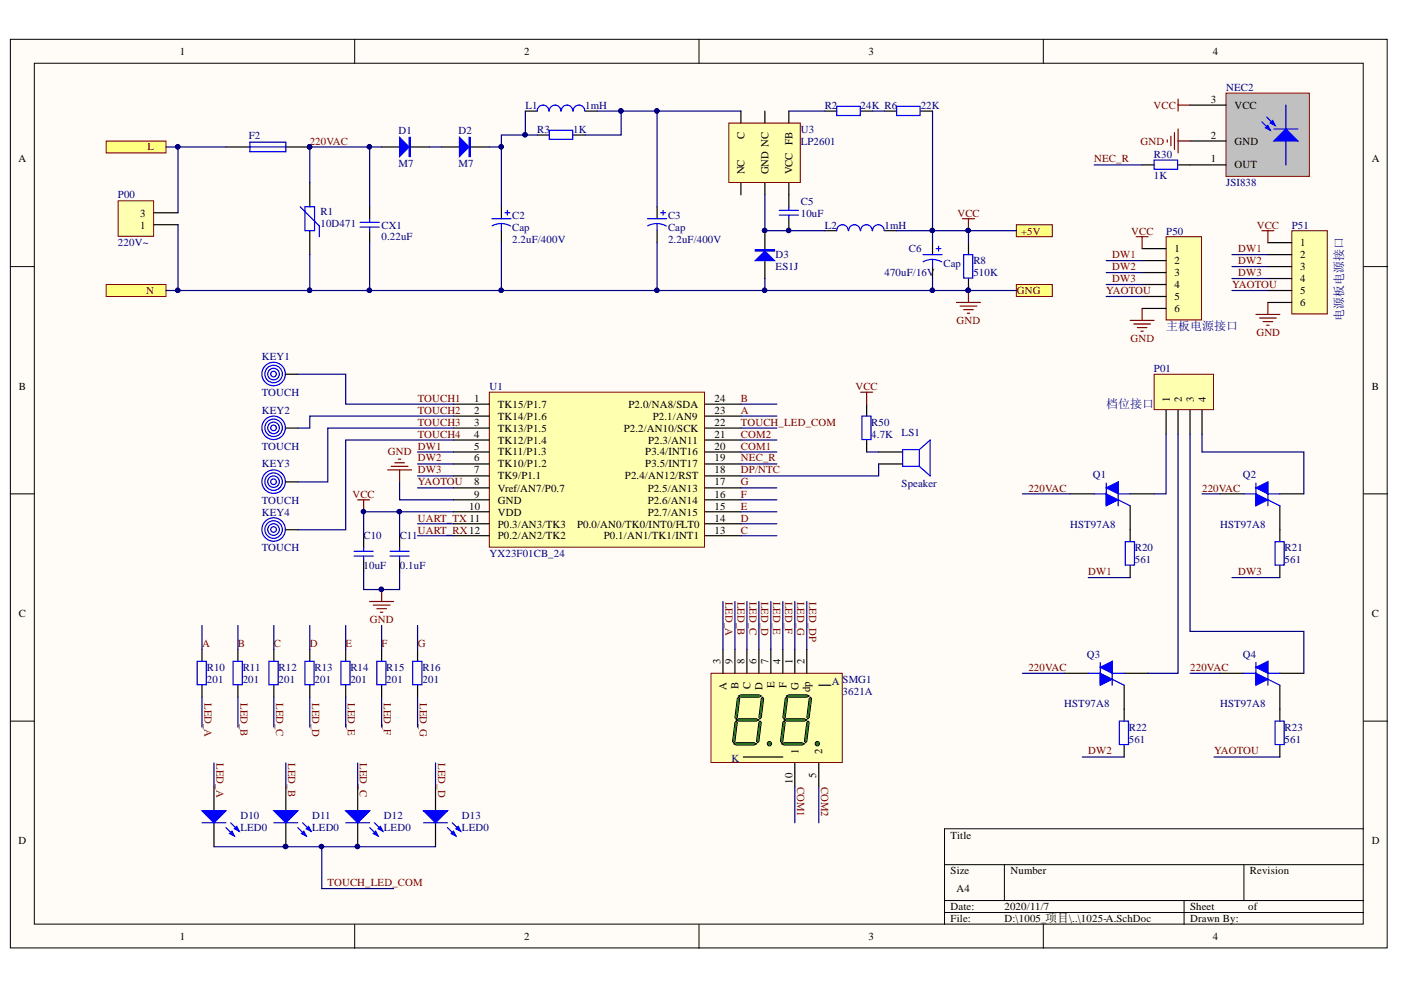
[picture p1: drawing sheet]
<svg xmlns="http://www.w3.org/2000/svg" width="297mm" height="210mm" viewBox="0 0 297 210" stroke-linecap="round" stroke-linejoin="round" font-family="sans-serif">
<defs><g id="words">
<g font-size="2.5" fill="#000080">
<text x="247.3" y="70">主板电源接口</text>
<text x="284.8" y="68" transform="rotate(-90 284.8 68)">电源板电源接口</text>
<text x="234.5" y="86.4">档位接口</text>
</g>
<g font-size="2.3">
<text x="38.1" y="11.6">1</text>
<text x="111.1" y="11.6">2</text>
<text x="184.1" y="11.6">3</text>
<text x="257.2" y="11.6">4</text>
<text x="256.7" y="21.8">3</text>
<text x="261.7" y="23">VCC</text>
<text x="157.9" y="29.4" transform="rotate(-90 157.9 29.4)">C</text>
<text x="256.7" y="29.4">2</text>
<text x="3.9" y="34.4">A</text>
<text x="168" y="30.6" transform="rotate(-90 168 30.6)">FB</text>
<text x="256.7" y="34.4">1</text>
<text x="261.7" y="35.7">OUT</text>
<text x="261.7" y="30.6">GND</text>
<text x="290.9" y="34.4">A</text>
<text x="157.9" y="37" transform="rotate(-90 157.9 37)">NC</text>
<text x="162.9" y="37" transform="rotate(-90 162.9 37)">GND NC</text>
<text x="168" y="37" transform="rotate(-90 168 37)">VCC</text>
<text x="29.7" y="45.9">3</text>
<text x="29.7" y="48.5">1</text>
<text x="249" y="53.5">1</text>
<text x="275.7" y="52.3">1</text>
<text x="249" y="56.1">2</text>
<text x="249" y="58.6">3</text>
<text x="275.7" y="54.8">2</text>
<text x="275.7" y="57.3">3</text>
<text x="275.7" y="59.9">4</text>
<text x="249" y="61.1">4</text>
<text x="249" y="63.6">5</text>
<text x="275.7" y="62.4">5</text>
<text x="275.7" y="64.9">6</text>
<text x="249" y="66.2">6</text>
<text x="4" y="82.6">B</text>
<text x="290.9" y="82.6">B</text>
<text x="100.6" y="85.2">1</text>
<text x="100.6" y="87.7">2</text>
<text x="105.6" y="86.4">TK15/P1.7</text>
<text x="105.6" y="89">TK14/P1.6</text>
<text x="133.3" y="86.4">P2.0/NA8/SDA</text>
<text x="138.4" y="89">P2.1/AN9</text>
<text x="151.5" y="87.7">23</text>
<text x="151.5" y="85.2">24</text>
<text x="248" y="85.2" transform="rotate(-90 248 85.2)">1</text>
<text x="250.6" y="85.2" transform="rotate(-90 250.6 85.2)">2</text>
<text x="253.1" y="85.2" transform="rotate(-90 253.1 85.2)">3</text>
<text x="255.6" y="85.2" transform="rotate(-90 255.6 85.2)">4</text>
<text x="100.6" y="90.2">3</text>
<text x="100.6" y="92.8">4</text>
<text x="100.6" y="95.3">5</text>
<text x="105.6" y="91.5">TK13/P1.5</text>
<text x="105.6" y="94">TK12/P1.4</text>
<text x="132.3" y="91.5">P2.2/AN10/SCK</text>
<text x="137.4" y="94">P2.3/AN11</text>
<text x="151.5" y="95.3">20</text>
<text x="151.5" y="92.8">21</text>
<text x="151.5" y="90.2">22</text>
<text x="100.6" y="97.8">6</text>
<text x="100.6" y="100.4">7</text>
<text x="105.6" y="96.6">TK11/P1.3</text>
<text x="105.6" y="99.1">TK10/P1.2</text>
<text x="105.6" y="101.6">TK9/P1.1</text>
<text x="132.5" y="101.6">P2.4/AN12/RST</text>
<text x="136.8" y="99.1">P3.5/INT17</text>
<text x="136.8" y="96.6">P3.4/INT16</text>
<text x="151.5" y="100.4">18</text>
<text x="151.5" y="97.8">19</text>
<text x="100.6" y="102.9">8</text>
<text x="100.6" y="105.5">9</text>
<text x="105.6" y="104.3">Vref/AN7/P0.7</text>
<text x="105.6" y="106.8">GND</text>
<text x="137.3" y="106.8">P2.6/AN14</text>
<text x="137.3" y="104.3">P2.5/AN13</text>
<text x="151.5" y="105.5">16</text>
<text x="151.5" y="102.9">17</text>
<text x="99.5" y="108.1">10</text>
<text x="105.6" y="109.3">VDD</text>
<text x="105.6" y="111.9">P0.3/AN3/TK3</text>
<text x="122.4" y="111.9">P0.0/AN0/TK0/INT0/FLT0</text>
<text x="137.3" y="109.3">P2.7/AN15</text>
<text x="151.5" y="113.1">13</text>
<text x="151.5" y="110.6">14</text>
<text x="151.5" y="108.1">15</text>
<text x="105.6" y="114.4">P0.2/AN2/TK2</text>
<text x="128" y="114.4">P0.1/AN1/TK1/INT1</text>
<text x="4" y="130.8">C</text>
<text x="290.9" y="130.8">C</text>
<text x="152.8" y="140.7" transform="rotate(-90 152.8 140.7)">3</text>
<text x="155.3" y="140.7" transform="rotate(-90 155.3 140.7)">9</text>
<text x="157.9" y="140.7" transform="rotate(-90 157.9 140.7)">8</text>
<text x="160.4" y="140.7" transform="rotate(-90 160.4 140.7)">6</text>
<text x="162.9" y="140.7" transform="rotate(-90 162.9 140.7)">7</text>
<text x="165.5" y="140.7" transform="rotate(-90 165.5 140.7)">4</text>
<text x="168" y="140.7" transform="rotate(-90 168 140.7)">1</text>
<text x="170.5" y="140.7" transform="rotate(-90 170.5 140.7)">2</text>
<text x="154.1" y="146.2" transform="rotate(-90 154.1 146.2)">A</text>
<text x="156.6" y="146" transform="rotate(-90 156.6 146)">B</text>
<text x="159.1" y="146" transform="rotate(-90 159.1 146)">C</text>
<text x="161.7" y="146.2" transform="rotate(-90 161.7 146.2)">D</text>
<text x="164.2" y="146" transform="rotate(-90 164.2 146)">E</text>
<text x="166.7" y="145.8" transform="rotate(-90 166.7 145.8)">F</text>
<text x="169.3" y="146.2" transform="rotate(-90 169.3 146.2)">G</text>
<text x="171.8" y="146.8" transform="rotate(-90 171.8 146.8)">dp</text>
<text x="169.3" y="160" transform="rotate(-90 169.3 160)">1</text>
<text x="174.3" y="160" transform="rotate(-90 174.3 160)">2</text>
<text x="168" y="166.1" transform="rotate(-90 168 166.1)">10</text>
<text x="173.1" y="165" transform="rotate(-90 173.1 165)">5</text>
<text x="3.9" y="179">D</text>
<text x="201.6" y="177.8">Title</text>
<text x="290.9" y="179">D</text>
<text x="201.6" y="185.4">Size</text>
<text x="214.2" y="185.4">Number</text>
<text x="265" y="185.4">Revision</text>
<text x="202.8" y="189.2">A4</text>
<text x="201.6" y="193">Date:</text>
<text x="201.6" y="195.5">File:</text>
<text x="213" y="193">2020/11/7</text>
<text x="213" y="195.5">D:\1005_项目\..\1025-A.SchDoc</text>
<text x="252.3" y="193">Sheet</text>
<text x="252.3" y="195.5">Drawn By:</text>
<text x="264.6" y="193">of</text>
<text x="38.1" y="199.3">1</text>
<text x="111.1" y="199.3">2</text>
<text x="184.1" y="199.3">3</text>
<text x="257.2" y="199.3">4</text>
</g>
<g font-size="2.3" fill="#000080">
<text x="111.4" y="23">L1</text>
<text x="124.1" y="23">1mH</text>
<text x="174.8" y="23">R2</text>
<text x="182.5" y="23">24K R6</text>
<text x="195.2" y="23">22K</text>
<text x="259.9" y="19.2">NEC2</text>
<text x="52.7" y="29.4">F2</text>
<text x="84.5" y="28.4">D1</text>
<text x="97.2" y="28.4">D2</text>
<text x="113.9" y="28.1">R3</text>
<text x="121.5" y="28.1">1K</text>
<text x="169.8" y="28.1">U3</text>
<text x="84.5" y="35.5">M7</text>
<text x="97.2" y="35.5">M7</text>
<text x="169.8" y="30.6">LP2601</text>
<text x="244.7" y="33.4">R30</text>
<text x="244.7" y="38">1K</text>
<text x="259.9" y="39.5">JSI838</text>
<text x="25" y="42">P00</text>
<text x="67.9" y="45.7">R1</text>
<text x="108.6" y="46.4">C2</text>
<text x="141.6" y="46.4">C3</text>
<text x="169.8" y="45.9">10uF</text>
<text x="169.8" y="43.4">C5</text>
<text x="25" y="52.3">220V~</text>
<text x="67.9" y="48.2">10D471</text>
<text x="80.9" y="51">0.22uF</text>
<text x="80.9" y="48.5">CX1</text>
<text x="108.6" y="51.5">2.2uF/400V</text>
<text x="108.6" y="49">Cap</text>
<text x="141.6" y="51.5">2.2uF/400V</text>
<text x="141.6" y="49">Cap</text>
<text x="174.8" y="48.5">L2</text>
<text x="187.5" y="48.5">1mH</text>
<text x="192.7" y="53.5">C6</text>
<text x="247.3" y="49.7">P50</text>
<text x="273.9" y="48.5">P51</text>
<text x="164.5" y="54.8">D3</text>
<text x="164.5" y="57.3">ES1J</text>
<text x="187.5" y="58.6">470uF/16V</text>
<text x="200" y="56.6">Cap</text>
<text x="206.4" y="58.6">510K</text>
<text x="206.4" y="56.1">R8</text>
<text x="55.5" y="76.3">KEY1</text>
<text x="55.5" y="83.9">TOUCH</text>
<text x="103.8" y="82.6">U1</text>
<text x="244.7" y="78.8">P01</text>
<text x="55.5" y="87.7">KEY2</text>
<text x="55.5" y="95.3">TOUCH</text>
<text x="184.7" y="92.8">4.7K</text>
<text x="184.7" y="90.2">R50</text>
<text x="191.2" y="92.5">LS1</text>
<text x="55.5" y="99.1">KEY3</text>
<text x="231.7" y="101.4">Q1</text>
<text x="263.5" y="101.4">Q2</text>
<text x="55.5" y="106.8">TOUCH</text>
<text x="191.2" y="103.2">Speaker</text>
<text x="55.5" y="109.3">KEY4</text>
<text x="226.9" y="111.9">HST97A8</text>
<text x="258.7" y="111.9">HST97A8</text>
<text x="55.5" y="116.9">TOUCH</text>
<text x="77.1" y="114.4">C10</text>
<text x="84.8" y="114.4">C11</text>
<text x="103.8" y="118.2">YX23F01CB_24</text>
<text x="240.6" y="119.4">561</text>
<text x="240.6" y="116.9">R20</text>
<text x="272.4" y="119.4">561</text>
<text x="272.4" y="116.9">R21</text>
<text x="77.1" y="120.7">10uF</text>
<text x="84.8" y="120.7">0.1uF</text>
<text x="43.9" y="142.2">R10</text>
<text x="51.5" y="142.2">R11</text>
<text x="59.1" y="142.2">R12</text>
<text x="66.7" y="142.2">R13</text>
<text x="74.3" y="142.2">R14</text>
<text x="81.9" y="142.2">R15</text>
<text x="89.6" y="142.2">R16</text>
<text x="230.5" y="139.5">Q3</text>
<text x="263.5" y="139.5">Q4</text>
<text x="43.9" y="144.8">201</text>
<text x="51.5" y="144.8">201</text>
<text x="59.1" y="144.8">201</text>
<text x="66.7" y="144.8">201</text>
<text x="74.3" y="144.8">201</text>
<text x="81.9" y="144.8">201</text>
<text x="89.6" y="144.8">201</text>
<text x="176.4" y="145.3">A</text>
<text x="178.6" y="144.8">SMG1</text>
<text x="178.6" y="147.3">3621A</text>
<text x="225.6" y="149.8">HST97A8</text>
<text x="258.7" y="149.8">HST97A8</text>
<text x="239.3" y="154.9">R22</text>
<text x="272.4" y="154.9">R23</text>
<text x="155.1" y="161.5">K</text>
<text x="239.3" y="157.4">561</text>
<text x="272.4" y="157.4">561</text>
<text x="51" y="173.7">D10</text>
<text x="66.2" y="173.7">D11</text>
<text x="81.4" y="173.7">D12</text>
<text x="97.9" y="173.7">D13</text>
<text x="51" y="176.3">LED0</text>
<text x="66.2" y="176.3">LED0</text>
<text x="81.4" y="176.3">LED0</text>
<text x="97.9" y="176.3">LED0</text>
</g>
<g font-size="2.3" fill="#800000">
<text x="244.6" y="23">VCC</text>
<text x="31.3" y="31.9">L</text>
<text x="65.7" y="30.6">220VAC</text>
<text x="232" y="34.4">NEC_R</text>
<text x="241.8" y="30.6">GND</text>
<text x="203" y="45.9">VCC</text>
<text x="216.5" y="49.7">+5V</text>
<text x="239.8" y="49.7">VCC</text>
<text x="262.5" y="53.5">DW1</text>
<text x="266.5" y="48.5">VCC</text>
<text x="235.8" y="54.8">DW1</text>
<text x="235.8" y="57.3">DW2</text>
<text x="235.8" y="59.9">DW3</text>
<text x="262.5" y="56.1">DW2</text>
<text x="262.5" y="58.6">DW3</text>
<text x="31" y="62.4">N</text>
<text x="215.6" y="62.4">GNG</text>
<text x="234.5" y="62.4">YAOTOU</text>
<text x="261.2" y="61.1">YAOTOU</text>
<text x="202.8" y="68.7">GND</text>
<text x="266.4" y="71.2">GND</text>
<text x="239.7" y="72.5">GND</text>
<text x="181.4" y="82.6">VCC</text>
<text x="88.6" y="85.2">TOUCH1</text>
<text x="88.6" y="87.7">TOUCH2</text>
<text x="157.1" y="87.7">A</text>
<text x="157.1" y="85.2">B</text>
<text x="88.6" y="90.2">TOUCH3</text>
<text x="88.6" y="92.8">TOUCH4</text>
<text x="88.6" y="95.3">DW1</text>
<text x="157.1" y="95.3">COM1</text>
<text x="157.1" y="92.8">COM2</text>
<text x="157.1" y="90.2">TOUCH_LED_COM</text>
<text x="82.2" y="96.6">GND</text>
<text x="88.6" y="97.8">DW2</text>
<text x="88.6" y="100.4">DW3</text>
<text x="157.1" y="100.4">DP/NTC</text>
<text x="157.1" y="97.8">NEC_R</text>
<text x="74.7" y="105.5">VCC</text>
<text x="88.6" y="102.9">YAOTOU</text>
<text x="157.1" y="105.5">F</text>
<text x="157.1" y="102.9">G</text>
<text x="218" y="104.3">220VAC</text>
<text x="254.9" y="104.3">220VAC</text>
<text x="88.6" y="110.6">UART_TX 11</text>
<text x="88.6" y="113.1">UART_RX12</text>
<text x="157.1" y="113.1">C</text>
<text x="157.1" y="110.6">D</text>
<text x="157.1" y="108.1">E</text>
<text x="230.7" y="122">DW1</text>
<text x="262.5" y="122">DW3</text>
<text x="153.8" y="127.6" transform="rotate(90 153.8 127.6)">LED_A</text>
<text x="156.3" y="127.6" transform="rotate(90 156.3 127.6)">LED_B</text>
<text x="158.9" y="127.6" transform="rotate(90 158.9 127.6)">LED_C</text>
<text x="161.4" y="127.6" transform="rotate(90 161.4 127.6)">LED_D</text>
<text x="163.9" y="127.6" transform="rotate(90 163.9 127.6)">LED_E</text>
<text x="166.5" y="127.6" transform="rotate(90 166.5 127.6)">LED_F</text>
<text x="169" y="127.6" transform="rotate(90 169 127.6)">LED_G</text>
<text x="171.6" y="127.6" transform="rotate(90 171.6 127.6)">LED_DP</text>
<text x="42.8" y="137.2">A</text>
<text x="50.5" y="137.2">B</text>
<text x="58.1" y="137.2">C</text>
<text x="65.7" y="137.2">D</text>
<text x="73.3" y="137.2">E</text>
<text x="78.4" y="132.1">GND</text>
<text x="80.9" y="137.2">F</text>
<text x="88.6" y="137.2">G</text>
<text x="218" y="142.2">220VAC</text>
<text x="252.3" y="142.2">220VAC</text>
<text x="43.4" y="149.1" transform="rotate(90 43.4 149.1)">LED_A</text>
<text x="51" y="149.1" transform="rotate(90 51 149.1)">LED_B</text>
<text x="58.6" y="149.1" transform="rotate(90 58.6 149.1)">LED_C</text>
<text x="66.2" y="149.1" transform="rotate(90 66.2 149.1)">LED_D</text>
<text x="73.8" y="149.1" transform="rotate(90 73.8 149.1)">LED_E</text>
<text x="81.4" y="149.1" transform="rotate(90 81.4 149.1)">LED_F</text>
<text x="89" y="149.1" transform="rotate(90 89 149.1)">LED_G</text>
<text x="45.9" y="161.7" transform="rotate(90 45.9 161.7)">LED_A</text>
<text x="61.1" y="161.7" transform="rotate(90 61.1 161.7)">LED_B</text>
<text x="76.3" y="161.7" transform="rotate(90 76.3 161.7)">LED_C</text>
<text x="92.9" y="161.7" transform="rotate(90 92.9 161.7)">LED_D</text>
<text x="230.7" y="160">DW2</text>
<text x="257.4" y="160">YAOTOU</text>
<text x="169" y="166.8" transform="rotate(90 169 166.8)">COM1</text>
<text x="174.1" y="166.8" transform="rotate(90 174.1 166.8)">COM2</text>
<text x="69.5" y="187.9">TOUCH_LED_COM</text>
</g>
</g></defs>
<g fill="#fffcf8" stroke="#000" stroke-width=".21">
<path d="M2.2 8.3h291.9v192.7h-291.9z"/>
<path d="M7.3 13.4h281.7v182.5h-281.7z"/>
</g>
<g fill="none" stroke="#000" stroke-width=".21">
<path d="M75.2 8.3v5.1M148.2 8.3v5.1M221.2 8.3v5.1M2.2 56.5h5.1M289.1 56.5h5.1M2.2 104.7h5.1M289.1 104.7h5.1M2.2 152.9h5.1M289.1 152.9h5.1M289.1 175.7h-88.8v20.3M75.2 196v5.1M148.2 196v5.1"/>
<path d="M200.3 183.3h88.8M200.3 190.9h88.8M200.3 193.5h88.8M213 183.3v7.6M221.2 196v5.1M251 190.9v5.1M263.7 183.3v7.6"/>
</g>
<path d="M103.7 83.2h45.7v32.8h-45.7z" fill="#ffffb0" stroke="#800000" stroke-width=".21"/>
<g fill="none" stroke="#000" stroke-width=".25">
<path d="M96.1 85.7h7.7M96.1 88.2h7.7M96.1 90.8h7.7M96.1 93.3h7.7M96.1 95.8h7.7M96.1 98.4h7.7M149.5 85.7h7.6M149.5 88.2h7.6M149.5 90.8h7.6M149.5 93.3h7.6M149.5 95.8h7.6M149.5 98.4h7.6"/>
<path d="M96.1 100.9h7.7M96.1 103.4h7.7M96.1 106h7.7M96.1 108.5h7.7M96.1 111h7.7M96.1 113.6h7.7M149.5 100.9h7.6M149.5 103.4h7.6M149.5 106h7.6M149.5 108.5h7.6M149.5 111h7.6M149.5 113.6h7.6"/>
</g>
<path d="M150.7 142.8h27.9v18.9h-27.9z" fill="#ffffb0" stroke="#800000" stroke-width=".21"/>
<circle cx="163.1" cy="157.7" r=".46" fill="#0f0" stroke="#000" stroke-width=".21"/>
<path d="M155.6 157.7l.5-.2h3.8l.5 .2-.5 .3h-3.8z" fill-rule="evenodd" fill="#0f0"/>
<path d="M155.6 157.7l.5-.2h3.8l.5 .2-.5 .3h-3.8z" fill="none" stroke="#000" stroke-width=".21"/>
<path d="M156.1 152.6l.5-.2h3.8l.5 .2-.5 .3h-3.8z" fill-rule="evenodd" fill="#0f0"/>
<path d="M156.1 152.6l.5-.2h3.8l.5 .2-.5 .3h-3.8z" fill="none" stroke="#000" stroke-width=".21"/>
<path d="M156.6 147.6l.5-.3h3.8l.5 .3-.5 .2h-3.8z" fill-rule="evenodd" fill="#0f0"/>
<path d="M156.6 147.6l.5-.3h3.8l.5 .3-.5 .2h-3.8z" fill="none" stroke="#000" stroke-width=".21"/>
<path d="M161.4 148.1l.3-.3 .2 .3-.5 4-.2 .3-.3-.3z" fill-rule="evenodd" fill="#0f0"/>
<path d="M161.4 148.1l.3-.3 .2 .3-.5 4-.2 .3-.3-.3z" fill="none" stroke="#000" stroke-width=".21"/>
<path d="M156.3 148.1l.3-.3 .2 .3-.5 4-.2 .3-.3-.3z" fill-rule="evenodd" fill="#0f0"/>
<path d="M156.3 148.1l.3-.3 .2 .3-.5 4-.2 .3-.3-.3z" fill="none" stroke="#000" stroke-width=".21"/>
<path d="M155.8 153.1l.3-.2 .2 .2-.5 4.1-.2 .3-.3-.3z" fill-rule="evenodd" fill="#0f0"/>
<path d="M155.8 153.1l.3-.2 .2 .2-.5 4.1-.2 .3-.3-.3z" fill="none" stroke="#000" stroke-width=".21"/>
<path d="M160.9 153.1l.3-.2 .2 .2-.5 4.1-.3 .3-.2-.3z" fill-rule="evenodd" fill="#0f0"/>
<path d="M160.9 153.1l.3-.2 .2 .2-.5 4.1-.3 .3-.2-.3z" fill="none" stroke="#000" stroke-width=".21"/>
<circle cx="173.3" cy="157.7" r=".46" fill="#0f0" stroke="#000" stroke-width=".21"/>
<path d="M165.7 157.7l.5-.2h3.8l.5 .2-.5 .3h-3.8z" fill-rule="evenodd" fill="#0f0"/>
<path d="M165.7 157.7l.5-.2h3.8l.5 .2-.5 .3h-3.8z" fill="none" stroke="#000" stroke-width=".21"/>
<path d="M166.2 152.6l.5-.2h3.8l.6 .2-.6 .3h-3.8z" fill-rule="evenodd" fill="#0f0"/>
<path d="M166.2 152.6l.5-.2h3.8l.6 .2-.6 .3h-3.8z" fill="none" stroke="#000" stroke-width=".21"/>
<path d="M166.7 147.6l.5-.3h3.9l.5 .3-.5 .2h-3.9z" fill-rule="evenodd" fill="#0f0"/>
<path d="M166.7 147.6l.5-.3h3.9l.5 .3-.5 .2h-3.9z" fill="none" stroke="#000" stroke-width=".21"/>
<path d="M171.6 148.1l.2-.3 .3 .3-.5 4-.3 .3-.2-.3z" fill-rule="evenodd" fill="#0f0"/>
<path d="M171.6 148.1l.2-.3 .3 .3-.5 4-.3 .3-.2-.3z" fill="none" stroke="#000" stroke-width=".21"/>
<path d="M166.5 148.1l.2-.3 .3 .3-.5 4-.3 .3-.2-.3z" fill-rule="evenodd" fill="#0f0"/>
<path d="M166.5 148.1l.2-.3 .3 .3-.5 4-.3 .3-.2-.3z" fill="none" stroke="#000" stroke-width=".21"/>
<path d="M166 153.1l.2-.2 .3 .2-.5 4.1-.3 .3-.2-.3z" fill-rule="evenodd" fill="#0f0"/>
<path d="M166 153.1l.2-.2 .3 .2-.5 4.1-.3 .3-.2-.3z" fill="none" stroke="#000" stroke-width=".21"/>
<path d="M171.1 153.1l.2-.2 .3 .2-.5 4.1-.3 .3-.3-.3z" fill-rule="evenodd" fill="#0f0"/>
<path d="M171.1 153.1l.2-.2 .3 .2-.5 4.1-.3 .3-.3-.3z" fill="none" stroke="#000" stroke-width=".21"/>
<path d="M153.3 137.7v5.1M155.8 137.7v5.1M158.4 137.7v5.1M160.9 137.7v5.1M163.4 137.7v5.1M166 137.7v5.1M168.5 137.7v5.1M171.1 137.7v5.1M173.6 145.3h2.5M157.6 160.5h8.4M168.5 161.8v5M173.6 161.8v5" fill="none" stroke="#000" stroke-width=".25"/>
<path d="M259.9 19.7h17.7v17.7h-17.7z" fill="#c0c0c0" stroke="#800000" stroke-width=".21"/>
<path d="M252.3 35h7.6M252.3 29.9h7.6" fill="none" stroke="#000" stroke-width=".25"/>
<path d="M270.1 29.9l2.5-2.5 2.6 2.5z" fill="#00f"/>
<path d="M267.5 25.8l1.8 1.8M268.6 24.8l1.7 1.8M270.1 29.9l2.5-2.5 2.6 2.5z" fill="none" stroke="#00f" stroke-width=".25"/>
<path d="M268.3 27.1l.5-.5 .5 1z" fill="#00f"/>
<path d="M268.3 27.1l.5-.5 .5 1z" fill="none" stroke="#00f" stroke-width=".25"/>
<path d="M269.3 26.1l.5-.5 .5 1z" fill="#00f"/>
<path d="M269.3 26.1l.5-.5 .5 1zM270.1 27.4h5.1M272.6 22.3v5.1M272.6 29.9v5.1" fill="none" stroke="#00f" stroke-width=".25"/>
<path d="M252.3 22.3h7.6" fill="none" stroke="#000" stroke-width=".25"/>
<g fill="#ffff80" stroke="#800000" stroke-width=".21">
<path d="M22.5 29.9h12.7v2.5h-12.7z" fill-rule="evenodd"/>
<path d="M22.5 60.3h12.7v2.6h-12.7z" fill-rule="evenodd"/>
</g>
<path d="M47.9 31.2h5.1M60.6 31.2h5.1M65.7 38.8v5M65.7 48.9v5.1M78.4 43.8v2.6M78.4 48.9v2.6M226.9 104.7h5.1M239.6 104.7h5.1M239.6 107.2v5.1" fill="none" stroke="#000" stroke-width=".25"/>
<circle cx="65.6" cy="31.1" r=".46" fill="#000080" stroke="#000080" stroke-width=".21"/>
<path d="M53 30.1h7.6v2.1h-7.6zM53 31.2h7.6M63.6 43.8l4.1 4.1v2.3M64.7 43.8h2v5.1h-2zM76.3 47.1h4.1M76.3 48.2h4.1M78.4 46.4v.7M78.4 48.2v.7M232 104.7h2.5M237.1 106l2.5 1.2M237.1 104.7h2.5" fill="none" stroke="#00f" stroke-width=".25"/>
<path d="M234.5 103.4l2.6-1.2v2.5z" fill="#00f"/>
<path d="M234.5 103.4l2.6-1.2v2.5z" fill="none" stroke="#00f" stroke-width=".25"/>
<path d="M234.5 104.7l2.6 1.3-2.6 1.2z" fill="#00f"/>
<path d="M234.5 104.7l2.6 1.3-2.6 1.2zM234.5 102.4v4.6M237.1 102.2v5" fill="none" stroke="#00f" stroke-width=".25"/>
<path d="M80.9 31.2h3.8M87 31.2h4.1" fill="none" stroke="#000" stroke-width=".25"/>
<path d="M84.7 29.1l2.1 2.1-2.1 2z" fill="#00f"/>
<g fill="none" stroke="#00f" stroke-width=".25">
<path d="M84.7 29.1l2.1 2.1-2.1 2zM86.8 29.1h.2v4.1h-.2zM86.9 29.1v4.1M116.4 23.5a1.23 1.23 0 0 0-1.3-1.2 1.23 1.23 0 0 0-1.2 1.3M118.9 23.5a1.22 1.22 0 0 0-1.2-1.2 1.22 1.22 0 0 0-1.2 1.3M121.4 23.5a1.22 1.22 0 0 0-1.2-1.2 1.22 1.22 0 0 0-1.2 1.3M124 23.5a1.23 1.23 0 0 0-1.3-1.2 1.23 1.23 0 0 0-1.2 1.3M104.3 46.4h4M106.3 47.4l1.2 .2 .8 .3M106.3 47.4l-1.2 .2-.8 .3M106.3 47.4v1.5M107.1 45.1h1"/>
<path d="M107.6 44.6v1"/>
</g>
<path d="M93.6 31.2h3.8M99.7 31.2h4.1M111.4 23.6h2.5M124.1 23.6h2.5M106.3 43.8v2.6M106.3 48.9v2.6" fill="none" stroke="#000" stroke-width=".25"/>
<path d="M97.4 29.1l2 2.1-2 2z" fill="#00f"/>
<path d="M97.4 29.1l2 2.1-2 2zM99.4 29.1h.3v4.1h-.3zM99.6 29.1v4.1M116.5 27.6h4.9v1.9h-4.9zM137.3 46.4h4M139.3 47.4l.8 .1 1.2 .4M139.3 47.4l-.8 .1-1.2 .4M139.3 47.4v1.5M140.1 45.1h1M140.6 44.6v1" fill="none" stroke="#00f" stroke-width=".25"/>
<path d="M113.9 28.6h2.6M121.5 28.6h2.6M139.3 43.8v2.6M139.3 48.9v2.6M162.2 48.9v4.1M162.2 55.3v3.8" fill="none" stroke="#000" stroke-width=".25"/>
<circle cx="162.1" cy="48.9" r=".46" fill="#000080" stroke="#000080" stroke-width=".21"/>
<path d="M160.1 55.3l2.1-2.1 2 2.1z" fill="#00f"/>
<path d="M160.1 55.3l2.1-2.1 2 2.1zM160.1 53h4.1v.2h-4.1zM160.1 53.1h4.1" fill="none" stroke="#00f" stroke-width=".25"/>
<circle cx="162.1" cy="48.9" r=".46" fill="#000080" stroke="#000080" stroke-width=".21"/>
<path d="M154.5 26.1h15.2v12.6h-15.2z" fill="#ffffb0" stroke="#800000" stroke-width=".21"/>
<g fill="none" stroke="#000" stroke-width=".25">
<path d="M157.1 23.6v2.5M157.1 38.8v2.5M162.2 23.6v2.5M162.2 38.8v2.5M167.2 23.6v2.5M167.2 38.8v5M174.9 23.6h2.5M182.5 23.6h2.5M187.6 23.6h2.5M195.2 23.6h2.5M167.2 46.4v2.5M174.9 48.9h2.5"/>
<path d="M187.6 48.9h2.5M197.7 51.5v2.5M197.7 56.5v2.6M205.3 51.5v2.5M205.3 59.1v2.5M45.4 166.8v5.1M45.4 174.5v5"/>
</g>
<g fill="#000080" stroke="#000080" stroke-width=".21">
<circle cx="167.2" cy="48.9" r=".46"/>
<circle cx="205.3" cy="61.6" r=".47"/>
</g>
<g fill="none" stroke="#00f" stroke-width=".25">
<path d="M177.4 22.5h5v2h-5zM190.1 22.5h5v2h-5zM165.2 44.6h4.1M165.2 45.6h4.1M167.2 43.8v.8M167.2 45.6v.8M179.8 48.9a1.22 1.22 0 0 0-1.2-1.3 1.22 1.22 0 0 0-1.2 1.3M182.4 48.9a1.22 1.22 0 0 0-1.2-1.3 1.22 1.22 0 0 0-1.3 1.3M184.9 48.9a1.22 1.22 0 0 0-1.2-1.3 1.22 1.22 0 0 0-1.2 1.3M187.5 48.9a1.23 1.23 0 0 0-1.3-1.3 1.23 1.23 0 0 0-1.2 1.3M195.7 54h4M197.7 55l1.2 .2 .8 .3"/>
<path d="M197.7 55l-.8 .1-1.2 .4M197.7 55v1.5M198.5 52.7h1M199 52.2v1M204.3 54h1.9v5h-1.9z"/>
</g>
<path d="M42.8 171.9h5.1l-2.5 2.6z" fill="#00f"/>
<path d="M42.8 171.9h5.1l-2.5 2.6zM47.9 175.5l1.8 1.7M48.9 174.5l1.8 1.7" fill="none" stroke="#00f" stroke-width=".25"/>
<path d="M48.7 176.7l.5-.5 .5 1z" fill="#00f"/>
<path d="M48.7 176.7l.5-.5 .5 1z" fill="none" stroke="#00f" stroke-width=".25"/>
<path d="M49.7 175.7l.5-.5 .5 1z" fill="#00f"/>
<path d="M42.8 174.5h5.1M49.7 175.7l.5-.5 .5 1z" fill="none" stroke="#00f" stroke-width=".25"/>
<path d="M60.6 166.8v5.1M60.6 174.5v5" fill="none" stroke="#000" stroke-width=".25"/>
<circle cx="60.5" cy="179.5" r=".46" fill="#000080" stroke="#000080" stroke-width=".21"/>
<path d="M58.1 171.9h5l-2.5 2.6z" fill="#00f"/>
<path d="M58.1 171.9h5l-2.5 2.6zM63.1 175.5l1.8 1.7M64.2 174.5l1.7 1.7" fill="none" stroke="#00f" stroke-width=".25"/>
<path d="M63.9 176.7l.5-.5 .5 1z" fill="#00f"/>
<path d="M63.9 176.7l.5-.5 .5 1z" fill="none" stroke="#00f" stroke-width=".25"/>
<path d="M64.9 175.7l.5-.5 .5 1z" fill="#00f"/>
<path d="M58.1 174.5h5M64.9 175.7l.5-.5 .5 1z" fill="none" stroke="#00f" stroke-width=".25"/>
<g fill="#000080" stroke="#000080" stroke-width=".21">
<circle cx="60.5" cy="179.5" r=".46"/>
<circle cx="75.8" cy="179.5" r=".46"/>
</g>
<path d="M75.8 166.8v5.1M75.8 174.5v5" fill="none" stroke="#000" stroke-width=".25"/>
<path d="M73.3 171.9h5.1l-2.6 2.6z" fill="#00f"/>
<path d="M73.3 171.9h5.1l-2.6 2.6zM78.4 175.5l1.8 1.7M79.4 174.5l1.8 1.7" fill="none" stroke="#00f" stroke-width=".25"/>
<path d="M79.1 176.7l.5-.5 .6 1z" fill="#00f"/>
<path d="M79.1 176.7l.5-.5 .6 1z" fill="none" stroke="#00f" stroke-width=".25"/>
<path d="M80.2 175.7l.5-.5 .5 1z" fill="#00f"/>
<path d="M73.3 174.5h5.1M80.2 175.7l.5-.5 .5 1z" fill="none" stroke="#00f" stroke-width=".25"/>
<circle cx="75.8" cy="179.5" r=".46" fill="#000080" stroke="#000080" stroke-width=".21"/>
<path d="M92.3 166.8v5.1M92.3 174.5v5" fill="none" stroke="#000" stroke-width=".25"/>
<path d="M89.8 171.9h5.1l-2.6 2.6z" fill="#00f"/>
<path d="M89.8 171.9h5.1l-2.6 2.6zM94.9 175.5l1.8 1.7M95.9 174.5l1.8 1.7" fill="none" stroke="#00f" stroke-width=".25"/>
<path d="M95.6 176.7l.5-.5 .6 1z" fill="#00f"/>
<path d="M95.6 176.7l.5-.5 .6 1z" fill="none" stroke="#00f" stroke-width=".25"/>
<path d="M96.7 175.7l.5-.5 .5 1z" fill="#00f"/>
<path d="M41.8 140.2h1.9v5h-1.9zM49.4 140.2h2v5h-2zM57 140.2h2v5h-2zM64.7 140.2h1.9v5h-1.9zM72.3 140.2h1.9v5h-1.9zM79.9 140.2h1.9v5h-1.9zM87.5 140.2h1.9v5h-1.9zM89.8 174.5h5.1M96.7 175.7l.5-.5 .5 1z" fill="none" stroke="#00f" stroke-width=".25"/>
<g fill="none" stroke="#000" stroke-width=".25">
<path d="M42.8 137.7v2.5M50.4 137.7v2.5M58.1 137.7v2.5M65.7 137.7v2.5M73.3 137.7v2.5M80.9 137.7v2.5M88.5 137.7v2.5M42.8 145.3v2.5M50.4 145.3v2.5M58.1 145.3v2.5M65.7 145.3v2.5M73.3 145.3v2.5"/>
<path d="M80.9 145.3v2.5M88.5 145.3v2.5"/>
</g>
<g fill="#ffff80" stroke="#800000" stroke-width=".21">
<path d="M215.5 47.6h7.6v2.6h-7.6z" fill-rule="evenodd"/>
<path d="M215.5 60.3h7.6v2.6h-7.6z" fill-rule="evenodd"/>
</g>
<g fill="none" stroke="#000" stroke-width=".25">
<path d="M242.2 35h2.5M249.8 35h2.5M60.6 79.3h2.5M60.6 90.8h2.5M60.6 102.2h2.5M60.6 112.3h2.5M239.6 112.3v2.6M239.6 119.9v2.6M271.4 112.3v2.6M271.4 119.9v2.6M238.3 150.4v2.5M238.3 158v2.5"/>
<path d="M271.4 150.4v2.5M271.4 158v2.5"/>
</g>
<g fill="none" stroke="#00f" stroke-width=".25">
<path d="M244.7 34h5v1.9h-5zM238.6 114.9h1.9v4.9h-1.9zM270.3 114.9h2v4.9h-2zM237.3 152.9h2v5h-2zM270.3 152.9h2v5h-2z"/>
<circle cx="58" cy="79.3" r=".6"/>
<circle cx="58" cy="79.3" r="1.23"/>
<circle cx="58" cy="79.3" r="1.85"/>
<circle cx="58" cy="79.3" r="2.49"/>
<circle cx="58" cy="90.7" r=".6"/>
<circle cx="58" cy="90.7" r="1.23"/>
<circle cx="58" cy="90.7" r="1.85"/>
<circle cx="58" cy="90.7" r="2.49"/>
<circle cx="58" cy="102.1" r=".6"/>
<circle cx="58" cy="112.3" r="1.23"/>
<circle cx="58" cy="112.3" r=".59"/>
<circle cx="58" cy="102.1" r="1.22"/>
<circle cx="58" cy="112.3" r="1.86"/>
<circle cx="58" cy="102.1" r="1.85"/>
<circle cx="58" cy="112.3" r="2.49"/>
<circle cx="58" cy="102.1" r="2.49"/>
</g>
<path d="M25.1 42.6h7.5v7.5h-7.5z" fill="#ffffb0" stroke="#800000" stroke-width=".21"/>
<path d="M32.7 47.6h5M32.7 45.1h5" fill="none" stroke="#000" stroke-width=".25"/>
<circle cx="65.6" cy="31.1" r=".46" fill="#000080" stroke="#000080" stroke-width=".21"/>
<path d="M244.7 79.3h12.6v7.6h-12.6z" fill="#ffffb0" stroke="#800000" stroke-width=".21"/>
<path d="M183.8 85.7v2.5M183.8 93.3v2.5M186.3 95.8h5.1M186.3 98.4h5.1M247.2 87v5M249.8 87v5M252.3 87v5M254.8 87v5M258.7 104.7h5M271.4 104.7h5M271.4 107.2v5.1" fill="none" stroke="#000" stroke-width=".25"/>
<g fill="none" stroke="#800000" stroke-width=".25">
<path d="M247.5 29.6v.5M248.2 28.9v2M249 28.1v3.6M249.8 21v2.6M249.8 27.4v5M249.8 22.3h2.5M249.8 29.9h2.5M204.1 46.4h2.5M205.3 46.4v2.5M202.8 64.1h5.1M203.6 64.9h3.5M204.3 65.7h2.1"/>
<path d="M205.1 66.4h.5M205.3 61.6v2.5M182.5 83.2h2.5M183.8 83.2v2.5"/>
</g>
<g fill="#000080" stroke="#000080" stroke-width=".21">
<circle cx="205.3" cy="48.9" r=".46"/>
<circle cx="205.3" cy="61.6" r=".47"/>
</g>
<path d="M182.7 88.2h2v5h-2zM194.9 95.3l2.3-2v7.6l-2.3-2M194.9 95.3v3.6M194.9 95.3h-3.5v3.6h3.5M263.7 104.7h2.6M268.8 106l2.6 1.2M268.8 104.7h2.6" fill="none" stroke="#00f" stroke-width=".25"/>
<path d="M266.3 103.4l2.5-1.2v2.5z" fill="#00f"/>
<path d="M266.3 103.4l2.5-1.2v2.5z" fill="none" stroke="#00f" stroke-width=".25"/>
<path d="M266.3 104.7l2.5 1.3-2.5 1.2z" fill="#00f"/>
<path d="M266.3 104.7l2.5 1.3-2.5 1.2zM266.3 102.4v4.6M268.8 102.2v5M230.7 142.8h2.6M235.8 144l2.5 1.3M235.8 142.8h2.5" fill="none" stroke="#00f" stroke-width=".25"/>
<path d="M225.6 142.8h5.1M238.3 142.8h5.1M238.3 145.3v5.1" fill="none" stroke="#000" stroke-width=".25"/>
<path d="M233.3 141.5l2.5-1.3v2.6z" fill="#00f"/>
<path d="M233.3 141.5l2.5-1.3v2.6z" fill="none" stroke="#00f" stroke-width=".25"/>
<path d="M233.3 142.8l2.5 1.2-2.5 1.3z" fill="#00f"/>
<path d="M233.3 142.8l2.5 1.2-2.5 1.3zM233.3 140.5v4.5M235.8 140.2v5.1M263.7 142.8h2.6M268.8 144l2.6 1.3M268.8 142.8h2.6" fill="none" stroke="#00f" stroke-width=".25"/>
<path d="M258.7 142.8h5M271.4 142.8h5M271.4 145.3v5.1" fill="none" stroke="#000" stroke-width=".25"/>
<path d="M266.3 141.5l2.5-1.3v2.6z" fill="#00f"/>
<path d="M266.3 141.5l2.5-1.3v2.6z" fill="none" stroke="#00f" stroke-width=".25"/>
<path d="M266.3 142.8l2.5 1.2-2.5 1.3z" fill="#00f"/>
<path d="M266.3 142.8l2.5 1.2-2.5 1.3zM266.3 140.5v4.5M268.8 140.2v5.1" fill="none" stroke="#00f" stroke-width=".25"/>
<path d="M247.2 50.2h7.5v17.6h-7.5z" fill="#ffffb0" stroke="#800000" stroke-width=".21"/>
<path d="M242.2 52.7h5M242.2 55.3h5M242.2 57.8h5M242.2 60.3h5M242.2 62.9h5M242.2 65.4h5" fill="none" stroke="#000" stroke-width=".25"/>
<path d="M240.9 50.2h2.5M242.2 50.2v2.5M239.6 67.9h5.1M240.4 68.7h3.5M241.1 69.5h2.1M241.9 70.2h.5M242.2 65.4v2.5" fill="none" stroke="#800000" stroke-width=".25"/>
<path d="M273.9 48.9h7.5v17.7h-7.5z" fill="#ffffb0" stroke="#800000" stroke-width=".21"/>
<path d="M268.8 51.5h5.1M268.8 54h5.1M268.8 56.5h5.1M268.8 59.1h5.1M268.8 61.6h5.1M268.8 64.1h5.1M77.1 113.6v2.5M77.1 118.7v2.5M84.7 113.6v2.5M84.7 118.7v2.5" fill="none" stroke="#000" stroke-width=".25"/>
<g fill="none" stroke="#800000" stroke-width=".25">
<path d="M267.5 48.9h2.6M268.8 48.9v2.6M266.3 66.7h5.1M267 67.4h3.6M267.8 68.2h2M268.6 68.9h.5M268.8 64.1v2.6M82.2 99.6h5.1M82.9 98.9h3.6M83.7 98.1h2M84.5 97.4h.5M84.7 99.6v2.6"/>
<path d="M75.8 106h2.6M77.1 106v2.5M78.4 127.5h5.1M79.1 128.3h3.6M79.9 129.1h2M80.7 129.8h.5M80.9 125v2.5"/>
</g>
<path d="M75.1 116.9h4M75.1 117.9h4M77.1 116.1v.8M77.1 117.9v.8M82.7 116.9h4.1M82.7 117.9h4.1M84.7 116.1v.8M84.7 117.9v.8" fill="none" stroke="#00f" stroke-width=".25"/>
<g fill="#000080" stroke="#000080" stroke-width=".21">
<circle cx="80.8" cy="125" r=".47"/>
<circle cx="77.1" cy="108.5" r=".46"/>
<circle cx="65.6" cy="31.1" r=".46"/>
<circle cx="78.3" cy="31.1" r=".47"/>
<circle cx="65.6" cy="61.6" r=".46"/>
<circle cx="78.3" cy="61.6" r=".47"/>
<circle cx="106.2" cy="61.6" r=".46"/>
<circle cx="139.3" cy="61.6" r=".46"/>
<circle cx="162.1" cy="61.6" r=".47"/>
<circle cx="197.7" cy="61.6" r=".46"/>
<circle cx="197.7" cy="48.9" r=".46"/>
<circle cx="162.1" cy="48.9" r=".46"/>
<circle cx="167.2" cy="48.9" r=".46"/>
<circle cx="205.3" cy="48.9" r=".46"/>
<circle cx="139.3" cy="23.5" r=".46"/>
<circle cx="131.6" cy="23.5" r=".47"/>
<circle cx="111.3" cy="28.6" r=".46"/>
<circle cx="106.2" cy="31.1" r=".46"/>
<circle cx="60.5" cy="179.5" r=".46"/>
<circle cx="68.2" cy="179.5" r=".46"/>
<circle cx="75.8" cy="179.5" r=".46"/>
<circle cx="205.3" cy="61.6" r=".47"/>
<circle cx="37.7" cy="31.1" r=".47"/>
<circle cx="37.7" cy="61.6" r=".47"/>
<circle cx="84.7" cy="108.5" r=".46"/>
</g>
<g fill="none" stroke="#000080" stroke-width=".25">
<path d="M35.2 31.2h12.7M37.7 31.2v13.9M78.4 31.2v12.6M80.9 31.2h-15.2v7.6M91.1 31.2h2.5M103.8 31.2h2.5v12.6M111.4 23.6v5h2.5M111.4 28.6h-5.1v2.6M126.6 23.6h5.1M139.3 23.6v20.2M157.1 23.6h-25.4v5h-7.6M167.2 23.6h7.7"/>
<path d="M185 23.6h2.6M197.7 23.6v27.9M232 35h10.2M37.7 47.6v14M65.7 54v7.6M78.4 51.5v10.1M106.3 51.5v10.1M139.3 51.5v10.1M162.2 41.3v7.6h12.7M162.2 59.1v2.5M190.1 48.9h25.4M197.7 59.1v2.5"/>
<path d="M205.3 48.9v2.6M234.5 55.3h7.7M234.5 57.8h7.7M261.2 54h7.6M261.2 56.5h7.6M261.2 59.1h7.6M35.2 61.6h30.5M63.1 79.3h10.2v6.4h22.8M65.7 61.6h149.8M234.5 62.9h7.7M234.5 60.3h7.7M261.2 61.6h7.6"/>
<path d="M88.5 95.8h7.6M88.5 98.4h7.6M96.1 88.2h-30.4v2.6h-2.6M96.1 90.8h-26.6v11.4h-6.4M96.1 93.3h-22.8v19h-10.2M157.1 95.8h7.6M157.1 98.4h7.6M157.1 85.7h7.6M157.1 88.2h7.6M157.1 90.8h7.6M157.1 93.3h7.6M183.8 95.8h2.5"/>
<path d="M186.3 98.4v2.5h-29.2M247.2 92v12.7h-2.5M249.8 92v50.8h-6.4M252.3 92v41.9h24.1v8.9M254.8 92v3.8h21.6v8.9M84.7 102.2v3.8h11.4M84.7 108.5v5.1M88.5 100.9h7.6M88.5 103.4h7.6M88.5 111h7.6M88.5 113.6h7.6M96.1 108.5h-19v5.1"/>
<path d="M157.1 103.4h7.6M157.1 111h7.6M157.1 113.6h7.6M157.1 106h7.6M157.1 108.5h7.6M216.8 104.7h10.1M254.8 104.7h3.9M42.8 132.6v5.1M50.4 132.6v5.1M58.1 132.6v5.1M65.7 132.6v5.1M73.3 132.6v5.1"/>
<path d="M77.1 121.2v3.8h7.6v-3.8M80.9 132.6v5.1M88.5 132.6v5.1M153.3 127.5v10.2M155.8 127.5v10.2M158.4 127.5v10.2M160.9 127.5v10.2M163.4 127.5v10.2M166 127.5v10.2M168.5 127.5v10.2M171.1 127.5v10.2M230.7 122.5h8.9"/>
<path d="M261.2 122.5h10.2M42.8 147.8v6.4M50.4 147.8v6.4M58.1 147.8v6.4M65.7 147.8v6.4M73.3 147.8v6.4M80.9 147.8v6.4M88.5 147.8v6.4M216.8 142.8h8.8M252.3 142.8h6.4M45.4 179.5h46.9M45.4 161.8v5"/>
<path d="M60.6 161.8v5M68.2 179.5v8.9h15.3M75.8 161.8v5M92.3 161.8v5M168.5 166.8v7.7M173.6 166.8v7.7M229.5 160.5h8.8M257.4 160.5h14"/>
</g>
<use href="#words"/>
</svg>
